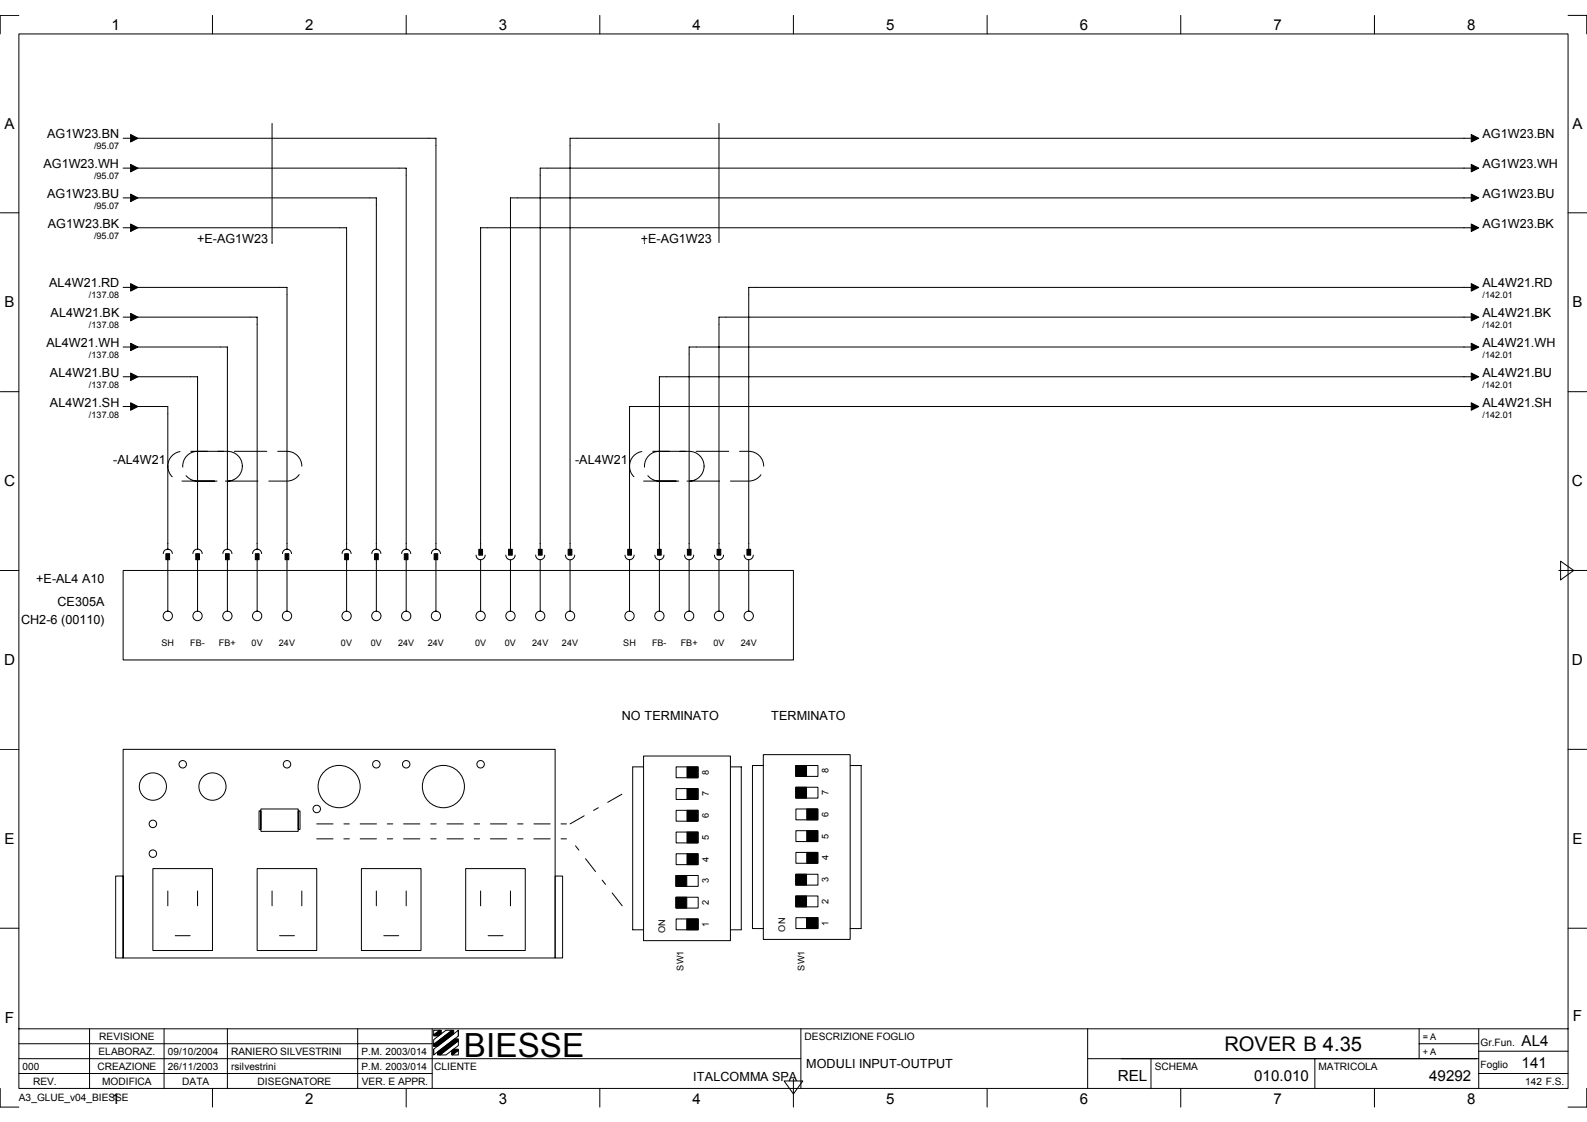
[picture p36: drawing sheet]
<svg xmlns="http://www.w3.org/2000/svg" width="297mm" height="210mm" viewBox="0 0 297 210" stroke-linecap="round" stroke-linejoin="round" font-family="sans-serif">
<defs><g id="words">
<text font-size="6.2" x="86.8" y="197.7">BIESSE</text>
<text font-size="3.8" x="229.2" y="196.7">ROVER B 4.35</text>
<g font-size="2.9">
<text x=".8" y="91">C</text>
<text x="294.2" y="91">C</text>
<text x=".8" y="124.4">D</text>
<text x="294.2" y="124.4">D</text>
<text x=".9" y="191.3">F</text>
<text x="294.4" y="191">F</text>
<text x="209.2" y="202.2">REL</text>
</g>
<g font-size="2.8">
<text x="20.9" y="5.7">1</text>
<text x="57.1" y="5.7">2</text>
<text x="93.4" y="5.7">3</text>
<text x="129.6" y="5.7">4</text>
<text x="165.8" y="5.7">5</text>
<text x="202.1" y="5.7">6</text>
<text x="238.3" y="5.7">7</text>
<text x="274.6" y="5.7">8</text>
<text x=".8" y="24.1">A</text>
<text x="294.3" y="24.1">A</text>
<text x=".8" y="57.5">B</text>
<text x="294.3" y="57.5">B</text>
<text x=".8" y="157.9">E</text>
<text x="294.3" y="157.9">E</text>
<text x="284.8" y="195.6">AL4</text>
<text x="234.7" y="202.2">010.010</text>
<text x="267.5" y="202.2">49292</text>
<text x="284.8" y="199.8">141</text>
<text x="20.9" y="206.5">1</text>
<text x="57.1" y="206.5">2</text>
<text x="93.4" y="206.5">3</text>
<text x="129.6" y="206.5">4</text>
<text x="165.8" y="206.5">5</text>
<text x="202.1" y="206.5">6</text>
<text x="238.3" y="206.5">7</text>
<text x="274.6" y="206.5">8</text>
</g>
<g font-size="2.4">
<text x="8.8" y="25.9">AG1W23.BN</text>
<text x="277.5" y="25.9">AG1W23.BN</text>
<text x="8.1" y="31.5">AG1W23.WH</text>
<text x="277.5" y="31.5">AG1W23.WH</text>
<text x="8.8" y="37">AG1W23.BU</text>
<text x="277.5" y="37">AG1W23.BU</text>
<text x="8.9" y="42.6">AG1W23.BK</text>
<text x="36.9" y="45.4">+E-AG1W23</text>
<text x="119.9" y="45.4">+E-AG1W23</text>
<text x="277.5" y="42.6">AG1W23.BK</text>
<text x="9.2" y="53.8">AL4W21.RD</text>
<text x="277.5" y="53.8">AL4W21.RD</text>
<text x="9.5" y="59.3">AL4W21.BK</text>
<text x="277.5" y="59.3">AL4W21.BK</text>
<text x="8.7" y="64.9">AL4W21.WH</text>
<text x="277.5" y="64.9">AL4W21.WH</text>
<text x="9.3" y="70.5">AL4W21.BU</text>
<text x="277.5" y="70.5">AL4W21.BU</text>
<text x="9.3" y="76.1">AL4W21.SH</text>
<text x="277.5" y="76.1">AL4W21.SH</text>
<text x="21.2" y="86.9">-AL4W21</text>
<text x="107.6" y="86.9">-AL4W21</text>
<text x="6.7" y="109.2">+E-AL4 A10</text>
<text x="10.7" y="113.3">CE305A</text>
<text x="3.9" y="116.8">CH2-6 (00110)</text>
<text x="116.4" y="134.6">NO TERMINATO</text>
<text x="144.4" y="134.6">TERMINATO</text>
<text x="129.8" y="202.2">ITALCOMMA SPA</text>
<text x="150.9" y="199.7">MODULI INPUT-OUTPUT</text>
</g>
<g font-size="1.9">
<text x="18.4" y="197.4">ELABORAZ.</text>
<text x="18.6" y="194.6">REVISIONE</text>
<text x="31.4" y="197.4">09/10/2004</text>
<text x="43.3" y="197.4">RANIERO SILVESTRINI</text>
<text x="67.6" y="197.4">P.M. 2003/014</text>
<text x="150.6" y="194.6">DESCRIZIONE FOGLIO</text>
<text x="277.1" y="195.6">Gr.Fun.</text>
<text x="4.2" y="200.1">000</text>
<text x="6.2" y="202.9">REV.</text>
<text x="18.2" y="200.1">CREAZIONE</text>
<text x="19.1" y="202.9">MODIFICA</text>
<text x="31.4" y="200.1">26/11/2003</text>
<text x="34.1" y="202.9">DATA</text>
<text x="43.3" y="200.1">rsilvestrini</text>
<text x="48.2" y="202.9">DISEGNATORE</text>
<text x="67.6" y="200.1">P.M. 2003/014</text>
<text x="67.7" y="202.9">VER. E APPR.</text>
<text x="81.3" y="200.1">CLIENTE</text>
<text x="216.1" y="200.1">SCHEMA</text>
<text x="246.8" y="200.1">MATRICOLA</text>
<text x="277.1" y="199.8">Foglio</text>
<text x="285.5" y="202.9">142 F.S.</text>
<text x="3.5" y="206.1">A3_GLUE_v04_BIESSE</text>
</g>
<g font-size="1.7">
<text x="17.6" y="28">/95.07</text>
<text x="17.6" y="33.5">/95.07</text>
<text x="17.6" y="39.1">/95.07</text>
<text x="17.6" y="44.7">/95.07</text>
<text x="16.7" y="55.8">/137.08</text>
<text x="277.5" y="55.8">/142.01</text>
<text x="16.7" y="61.4">/137.08</text>
<text x="277.5" y="61.4">/142.01</text>
<text x="16.7" y="67">/137.08</text>
<text x="277.5" y="67">/142.01</text>
<text x="16.7" y="72.6">/137.08</text>
<text x="277.5" y="72.6">/142.01</text>
<text x="16.7" y="78.1">/137.08</text>
<text x="277.5" y="78.1">/142.01</text>
<text x="30.2" y="120.8">SH</text>
<text x="35.6" y="120.8">FB-</text>
<text x="41" y="120.8">FB+</text>
<text x="47.1" y="120.8">0V</text>
<text x="52.2" y="120.8">24V</text>
<text x="63.8" y="120.8">0V</text>
<text x="69.4" y="120.8">0V</text>
<text x="74.5" y="120.8">24V</text>
<text x="80.1" y="120.8">24V</text>
<text x="88.9" y="120.8">0V</text>
<text x="94.5" y="120.8">0V</text>
<text x="99.6" y="120.8">24V</text>
<text x="105.2" y="120.8">24V</text>
<text x="116.7" y="120.8">SH</text>
<text x="122" y="120.8">FB-</text>
<text x="127.4" y="120.8">FB+</text>
<text x="133.5" y="120.8">0V</text>
<text x="138.6" y="120.8">24V</text>
<text x="132.6" y="149" transform="rotate(-90 132.6 149)">7</text>
<text x="132.6" y="144.9" transform="rotate(-90 132.6 144.9)">8</text>
<text x="155.1" y="148.8" transform="rotate(-90 155.1 148.8)">7</text>
<text x="155.1" y="144.7" transform="rotate(-90 155.1 144.7)">8</text>
<text x="132.6" y="153.1" transform="rotate(-90 132.6 153.1)">6</text>
<text x="155.1" y="152.8" transform="rotate(-90 155.1 152.8)">6</text>
<text x="132.6" y="161.2" transform="rotate(-90 132.6 161.2)">4</text>
<text x="132.6" y="157.1" transform="rotate(-90 132.6 157.1)">5</text>
<text x="155.1" y="161" transform="rotate(-90 155.1 161)">4</text>
<text x="155.1" y="156.9" transform="rotate(-90 155.1 156.9)">5</text>
<text x="132.6" y="165.2" transform="rotate(-90 132.6 165.2)">3</text>
<text x="155.1" y="165" transform="rotate(-90 155.1 165)">3</text>
<text x="132.6" y="173.4" transform="rotate(-90 132.6 173.4)">1</text>
<text x="132.6" y="169.3" transform="rotate(-90 132.6 169.3)">2</text>
<text x="155.1" y="173.1" transform="rotate(-90 155.1 173.1)">1</text>
<text x="155.1" y="169.1" transform="rotate(-90 155.1 169.1)">2</text>
<text x="124.5" y="174.5" transform="rotate(-90 124.5 174.5)">ON</text>
<text x="146.9" y="174.3" transform="rotate(-90 146.9 174.3)">ON</text>
<text x="127.9" y="181.6" transform="rotate(-90 127.9 181.6)">SW1</text>
<text x="150.6" y="181.6" transform="rotate(-90 150.6 181.6)">SW1</text>
<text x="266.3" y="194.6">= A</text>
<text x="266.3" y="197.4">+ A</text>
</g>
</g></defs>
<g fill="none" stroke="#000" stroke-width=".19">
<path d="M3.5 6.3h290v197.3h-290zM3.5 2.9h-3.5v3.4M39.8 2.9v3.4M76 2.9v3.4M112.3 2.9v3.4M148.5 2.9v3.4M184.8 2.9v3.4M221 2.9v3.4M257.3 2.9v3.4M293.5 2.9h3.5v3.4M0 39.8h3.5M23 37h2.1"/>
<path d="M23 31.5h2.1M23 25.9h2.1M25.8 31.5h50.2v71.3M25.8 37h44.6v65.8M25.8 25.9h55.8v76.9M50.9 23.1v22.3M134.6 23.1v22.3M276.1 37h-180.6v65.8M276.1 31.5h-175v71.3M276.1 25.9h-169.4v76.9M293.5 39.8h3.5M23 42.6h2.1"/>
<path d="M23 53.8h2.1M23 59.3h2.1M25.8 42.6h39.1v60.2M25.8 53.8h27.9v49M25.8 59.3h22.3v43.5M50.9 45.4h.1M120.6 45.4h.1M276.1 42.6h-186.1v60.2M276.1 53.8h-136v49M276.1 59.3h-141.5v43.5M0 73.3h3.5M23 64.9h2.1"/>
<path d="M23 70.5h2.1M23 76.1h2.1M25.8 64.9h16.8v37.9M25.8 70.5h11.2v32.3M25.8 76.1h5.6v26.7M276.1 64.9h-147.1v37.9M276.1 70.5h-152.7v32.3M276.1 76.1h-158.3v26.7M293.5 73.3h3.5M0 106.7h3.5M23 106.7h125.5v16.8h-125.5zM30.6 103.6a.85 .85 0 0 1 .8-.9 .85 .85 0 0 1 .9 .9"/>
<path d="M31.4 104.7v9.7M36.1 103.6a.87 .87 0 0 1 .9-.9 .87 .87 0 0 1 .8 .9M37 104.7v9.7M41.7 103.6a.85 .85 0 0 1 .9-.9 .85 .85 0 0 1 .8 .9M42.6 104.7v9.7M47.3 103.6a.85 .85 0 0 1 .8-.9 .85 .85 0 0 1 .9 .9M48.1 104.7v9.7M52.9 103.6a.85 .85 0 0 1 .8-.9 .85 .85 0 0 1 .9 .9M53.7 104.7v9.7M64 103.6a.85 .85 0 0 1 .9-.9 .85 .85 0 0 1 .8 .9M64.9 104.7v9.7M69.6 103.6a.85 .85 0 0 1 .8-.9 .85 .85 0 0 1 .9 .9"/>
<path d="M70.4 104.7v9.7M75.2 103.6a.85 .85 0 0 1 .8-.9 .85 .85 0 0 1 .9 .9M76 104.7v9.7M80.7 103.6a.85 .85 0 0 1 .9-.9 .85 .85 0 0 1 .8 .9M81.6 104.7v9.7M89.1 103.8a.85 .85 0 0 0 .9 .9 .85 .85 0 0 0 .8-.9M90 104.7v9.7M94.7 103.8a.87 .87 0 0 0 .8 .9 .87 .87 0 0 0 .9-.9M95.5 104.7v9.7M100.3 103.8a.85 .85 0 0 0 .8 .9 .85 .85 0 0 0 .9-.9M101.1 104.7v9.7M105.8 103.8a.87 .87 0 0 0 .9 .9 .87 .87 0 0 0 .9-.9"/>
<path d="M106.7 104.7v9.7M117 103.8a.85 .85 0 0 0 .8 .9 .85 .85 0 0 0 .9-.9M117.8 104.7v9.7M122.6 103.8a.85 .85 0 0 0 .8 .9 .85 .85 0 0 0 .9-.9M123.4 104.7v9.7M128.1 103.8a.85 .85 0 0 0 .9 .9 .85 .85 0 0 0 .8-.9M129 104.7v9.7M133.7 103.8a.85 .85 0 0 0 .9 .9 .85 .85 0 0 0 .8-.9M134.6 104.7v9.7M139.3 103.8a.85 .85 0 0 0 .8 .9 .85 .85 0 0 0 .9-.9M140.1 104.7v9.7M291.8 106.7h5.2"/>
<path d="M292.1 105l2.5 1.7-2.5 1.8zM0 140.2h3.5M23 140.2h80.9v39h-80.9zM48.5 151.7h.3v3.5h-.3zM48.8 151.3h7v4.2h-7zM55.8 151.7h.4v3.5h-.4zM120.5 141.4h16.2v34.6h-16.2zM120.5 143.5h-2.1v30.4h2.1M126.6 143.5h4.1v2h-4.1zM126.6 147.5h4.1v2.1h-4.1zM126.6 151.6h4.1v2h-4.1zM126.6 155.7h4.1v2h-4.1z"/>
<path d="M126.6 159.7h4.1v2.1h-4.1zM136.7 143.5h2v30.4h-2M142.9 143.2h-2.1v30.5h2.1M142.9 141.2h16.2v34.5h-16.2zM149 143.2h4.1v2h-4.1zM149 147.3h4.1v2h-4.1zM149 151.3h4.1v2.1h-4.1zM149 155.4h4.1v2h-4.1zM149 159.5h4.1v2h-4.1zM159.1 143.2h2.1v30.5h-2.1M293.5 140.2h3.5M0 173.7h3.5"/>
<path d="M21.7 163.9h1.3v15.3h-1.3zM28.6 162.5h11.2v15.3h-11.2zM31.4 166.7v2.8M32.8 175h2.8M37 166.7v2.8M48.1 162.5h11.2v15.3h-11.2zM50.9 166.7v2.8M52.3 175h2.8M56.5 166.7v2.8M67.6 162.5h11.2v15.3h-11.2zM70.4 166.7v2.8M71.8 175h2.8"/>
<path d="M76 166.7v2.8M87.2 162.5h11.1v15.3h-11.1zM90 166.7v2.8M91.4 175h2.7M95.5 166.7v2.8M103.9 163.9h1.4v15.3h-1.4zM126.6 163.8h4.1v2h-4.1zM126.6 167.9h4.1v2h-4.1zM126.6 171.9h4.1v2h-4.1zM149 163.6h4.1v2h-4.1zM149 167.6h4.1v2.1h-4.1zM149 171.7h4.1v2h-4.1z"/>
<path d="M293.5 173.7h3.5M3.5 192.5h290M3.5 198.1h146.4M3.5 195.3h77.4M16.8 192.5v11.1M30.7 192.5v11.1M42.6 192.5v11.1M66.9 192.5v11.1M80.9 192.5v11.1M81.2 196.3l4.6-3.6v1.1l-4.6 3.6zM81.2 194.5l2.3-1.8h1.1l-3.4 2.7zM81.2 192.7h1.1l-1.1 .9z"/>
<path d="M81.2 195.4v.3M81.2 196.3v1M82.3 197.4l3.5-2.7v.9l-2.3 1.8zM84.7 197.4l1.1-.9v.9zM85.8 192.7v1.1M149.9 192.5v11.1M203.6 198.1h73.2M203.6 192.5v11.1M215.4 198.1v5.5M246.1 198.1v5.5M265.6 195.3h11.2M265.6 192.5v5.6"/>
<path d="M276.8 192.5v11.1M276.8 196.7h16.7M0 203.6v3.5h3.5M3.5 200.8h77.4M39.8 203.6v3.5M76 203.6v3.5M112.3 203.6v3.5M146.8 202.2h3.5l-1.8 2.5zM148.5 201.9v5.2M184.8 203.6v3.5M221 203.6v3.5M257.3 203.6v3.5"/>
<path d="M276.8 200.8h16.7M297 203.6v3.5h-3.5"/>
<circle cx="31.4" cy="115.2" r=".88"/>
<circle cx="37" cy="115.2" r=".88"/>
<circle cx="42.6" cy="115.2" r=".88"/>
<circle cx="48.1" cy="115.2" r=".88"/>
<circle cx="53.7" cy="115.2" r=".88"/>
<circle cx="64.9" cy="115.2" r=".88"/>
<circle cx="70.4" cy="115.2" r=".88"/>
<circle cx="76" cy="115.2" r=".88"/>
<circle cx="81.6" cy="115.2" r=".88"/>
<circle cx="89.9" cy="115.2" r=".88"/>
<circle cx="95.5" cy="115.2" r=".88"/>
<circle cx="101.1" cy="115.2" r=".88"/>
<circle cx="106.7" cy="115.2" r=".88"/>
<circle cx="117.8" cy="115.2" r=".88"/>
<circle cx="123.4" cy="115.2" r=".88"/>
<circle cx="129" cy="115.2" r=".88"/>
<circle cx="134.6" cy="115.2" r=".88"/>
<circle cx="140.1" cy="115.2" r=".88"/>
<circle cx="28.6" cy="147.1" r="2.55"/>
<circle cx="28.6" cy="154.1" r=".7"/>
<circle cx="28.6" cy="159.7" r=".7"/>
<circle cx="34.2" cy="143" r=".7"/>
<circle cx="39.8" cy="147.1" r="2.55"/>
<circle cx="53.7" cy="143" r=".7"/>
<circle cx="59.3" cy="151.3" r=".7"/>
<circle cx="63.5" cy="147.1" r="3.9"/>
<circle cx="70.4" cy="143" r=".7"/>
<circle cx="76" cy="143" r=".7"/>
<circle cx="83" cy="147.1" r="3.9"/>
<circle cx="90" cy="143" r=".7"/>
</g>
<g fill="#000" stroke="#000" stroke-width=".19">
<path d="M24.4 25.2l1.4 .7-1.4 .7z" fill-rule="evenodd"/>
<path d="M24.4 30.8l1.4 .7-1.4 .7z" fill-rule="evenodd"/>
<path d="M24.4 36.3l1.4 .7-1.4 .7z" fill-rule="evenodd"/>
<path d="M275.4 25.2l1.4 .7-1.4 .7z" fill-rule="evenodd"/>
<path d="M275.4 30.8l1.4 .7-1.4 .7z" fill-rule="evenodd"/>
<path d="M275.4 36.3l1.4 .7-1.4 .7z" fill-rule="evenodd"/>
<path d="M24.4 41.9l1.4 .7-1.4 .7z" fill-rule="evenodd"/>
<path d="M24.4 53.1l1.4 .7-1.4 .7z" fill-rule="evenodd"/>
<path d="M24.4 58.6l1.4 .7-1.4 .7z" fill-rule="evenodd"/>
<path d="M275.4 41.9l1.4 .7-1.4 .7z" fill-rule="evenodd"/>
<path d="M275.4 53.1l1.4 .7-1.4 .7z" fill-rule="evenodd"/>
<path d="M275.4 58.6l1.4 .7-1.4 .7z" fill-rule="evenodd"/>
<path d="M24.4 64.2l1.4 .7-1.4 .7z" fill-rule="evenodd"/>
<path d="M24.4 69.8l1.4 .7-1.4 .7z" fill-rule="evenodd"/>
<path d="M24.4 75.4l1.4 .7-1.4 .7z" fill-rule="evenodd"/>
<path d="M275.4 64.2l1.4 .7-1.4 .7z" fill-rule="evenodd"/>
<path d="M275.4 69.8l1.4 .7-1.4 .7z" fill-rule="evenodd"/>
<path d="M275.4 75.4l1.4 .7-1.4 .7z" fill-rule="evenodd"/>
<path d="M31 103.6h.7v1.1h-.7z" fill-rule="evenodd"/>
<path d="M36.6 103.6h.7v1.1h-.7z" fill-rule="evenodd"/>
<path d="M42.2 103.6h.7v1.1h-.7z" fill-rule="evenodd"/>
<path d="M47.8 103.6h.7v1.1h-.7z" fill-rule="evenodd"/>
<path d="M53.4 103.6h.7v1.1h-.7z" fill-rule="evenodd"/>
<path d="M64.5 103.6h.7v1.1h-.7z" fill-rule="evenodd"/>
<path d="M70.1 103.6h.7v1.1h-.7z" fill-rule="evenodd"/>
<path d="M75.7 103.6h.7v1.1h-.7z" fill-rule="evenodd"/>
<path d="M81.3 103.6h.6v1.1h-.6z" fill-rule="evenodd"/>
<path d="M89.6 102.8h.7v1.1h-.7z" fill-rule="evenodd"/>
<path d="M95.2 102.8h.7v1.1h-.7z" fill-rule="evenodd"/>
<path d="M100.8 102.8h.7v1.1h-.7z" fill-rule="evenodd"/>
<path d="M106.3 102.8h.7v1.1h-.7z" fill-rule="evenodd"/>
<path d="M117.5 102.8h.7v1.1h-.7z" fill-rule="evenodd"/>
<path d="M123.1 102.8h.7v1.1h-.7z" fill-rule="evenodd"/>
<path d="M128.6 102.8h.7v1.1h-.7z" fill-rule="evenodd"/>
<path d="M134.2 102.8h.7v1.1h-.7z" fill-rule="evenodd"/>
<path d="M139.8 102.8h.7v1.1h-.7z" fill-rule="evenodd"/>
<path d="M128.6 143.5h2v2h-2z" fill-rule="evenodd"/>
<path d="M128.6 147.5h2v2.1h-2z" fill-rule="evenodd"/>
<path d="M128.6 151.6h2v2h-2z" fill-rule="evenodd"/>
<path d="M128.6 155.7h2v2h-2z" fill-rule="evenodd"/>
<path d="M128.6 159.7h2v2.1h-2z" fill-rule="evenodd"/>
<path d="M148.9 143.2h2.1v2h-2.1z" fill-rule="evenodd"/>
<path d="M148.9 147.3h2.1v2h-2.1z" fill-rule="evenodd"/>
<path d="M151 151.3h2v2.1h-2z" fill-rule="evenodd"/>
<path d="M151 155.4h2v2h-2z" fill-rule="evenodd"/>
<path d="M151 159.5h2v2h-2z" fill-rule="evenodd"/>
<path d="M126.5 163.8h2v2h-2z" fill-rule="evenodd"/>
<path d="M126.5 167.9h2v2h-2z" fill-rule="evenodd"/>
<path d="M128.5 171.9h2.2v2h-2.2z" fill-rule="evenodd"/>
<path d="M148.9 163.6h2.1v2h-2.1z" fill-rule="evenodd"/>
<path d="M148.9 167.6h2.1v2.1h-2.1z" fill-rule="evenodd"/>
<path d="M151 171.7h2.1v2h-2.1z" fill-rule="evenodd"/>
<path d="M81.2 193.6l1.1-.9h.3v.7l-.5 .4h-.9z" fill-rule="evenodd"/>
<path d="M81.9 196.8l3.2-2.4h.7v.3l-3.5 2.7h-.4z" fill-rule="evenodd"/>
<path d="M81.2 195.4l3.4-2.7h.3v.7l-3 2.3h-.7z" fill-rule="evenodd"/>
<path d="M84.5 196.6l.4-.3h.9v.2l-1.1 .9h-.2z" fill-rule="evenodd"/>
</g>
<path d="M31.4 87.2h.1M32.4 85l1.1-.5 .7-.1h19.5a2.78 2.78 0 0 1 2.8 2.8 2.78 2.78 0 0 1-2.8 2.8h-19.5a2.79 2.79 0 0 1-2.6-1.9 2.79 2.79 0 0 1 .8-3.1zM34.2 87.2h.1M35.2 85l1.1-.5 .7-.1h5.6a2.78 2.78 0 0 1 2.8 2.8 2.78 2.78 0 0 1-2.8 2.8h-5.6a2.79 2.79 0 0 1-2.6-1.9 2.79 2.79 0 0 1 .8-3.1zM117.8 87.2h.1M118.4 85.5a2.76 2.76 0 0 1 2.2-1.1h19.5a2.78 2.78 0 0 1 2.8 2.8 2.78 2.78 0 0 1-2.8 2.8h-19.5a2.79 2.79 0 0 1-2.5-1.6 2.79 2.79 0 0 1 .3-2.9zM120.6 87.2h.1M121.7 85l1.1-.5 .6-.1h5.6a2.78 2.78 0 0 1 2.8 2.8 2.78 2.78 0 0 1-2.8 2.8h-5.6a2.79 2.79 0 0 1-2.6-1.9 2.79 2.79 0 0 1 .9-3.1z" fill="none" stroke="#000" stroke-width=".19" stroke-dasharray="6.1 2"/>
<path d="M59.3 154.1h47.4M59.3 156.9h47.4M106.7 154.1l9.8-5.6M116.5 169.5l-9.8-12.6" fill="none" stroke="#000" stroke-width=".19" stroke-dasharray="3 2 1 2"/>
<use href="#words"/>
</svg>
